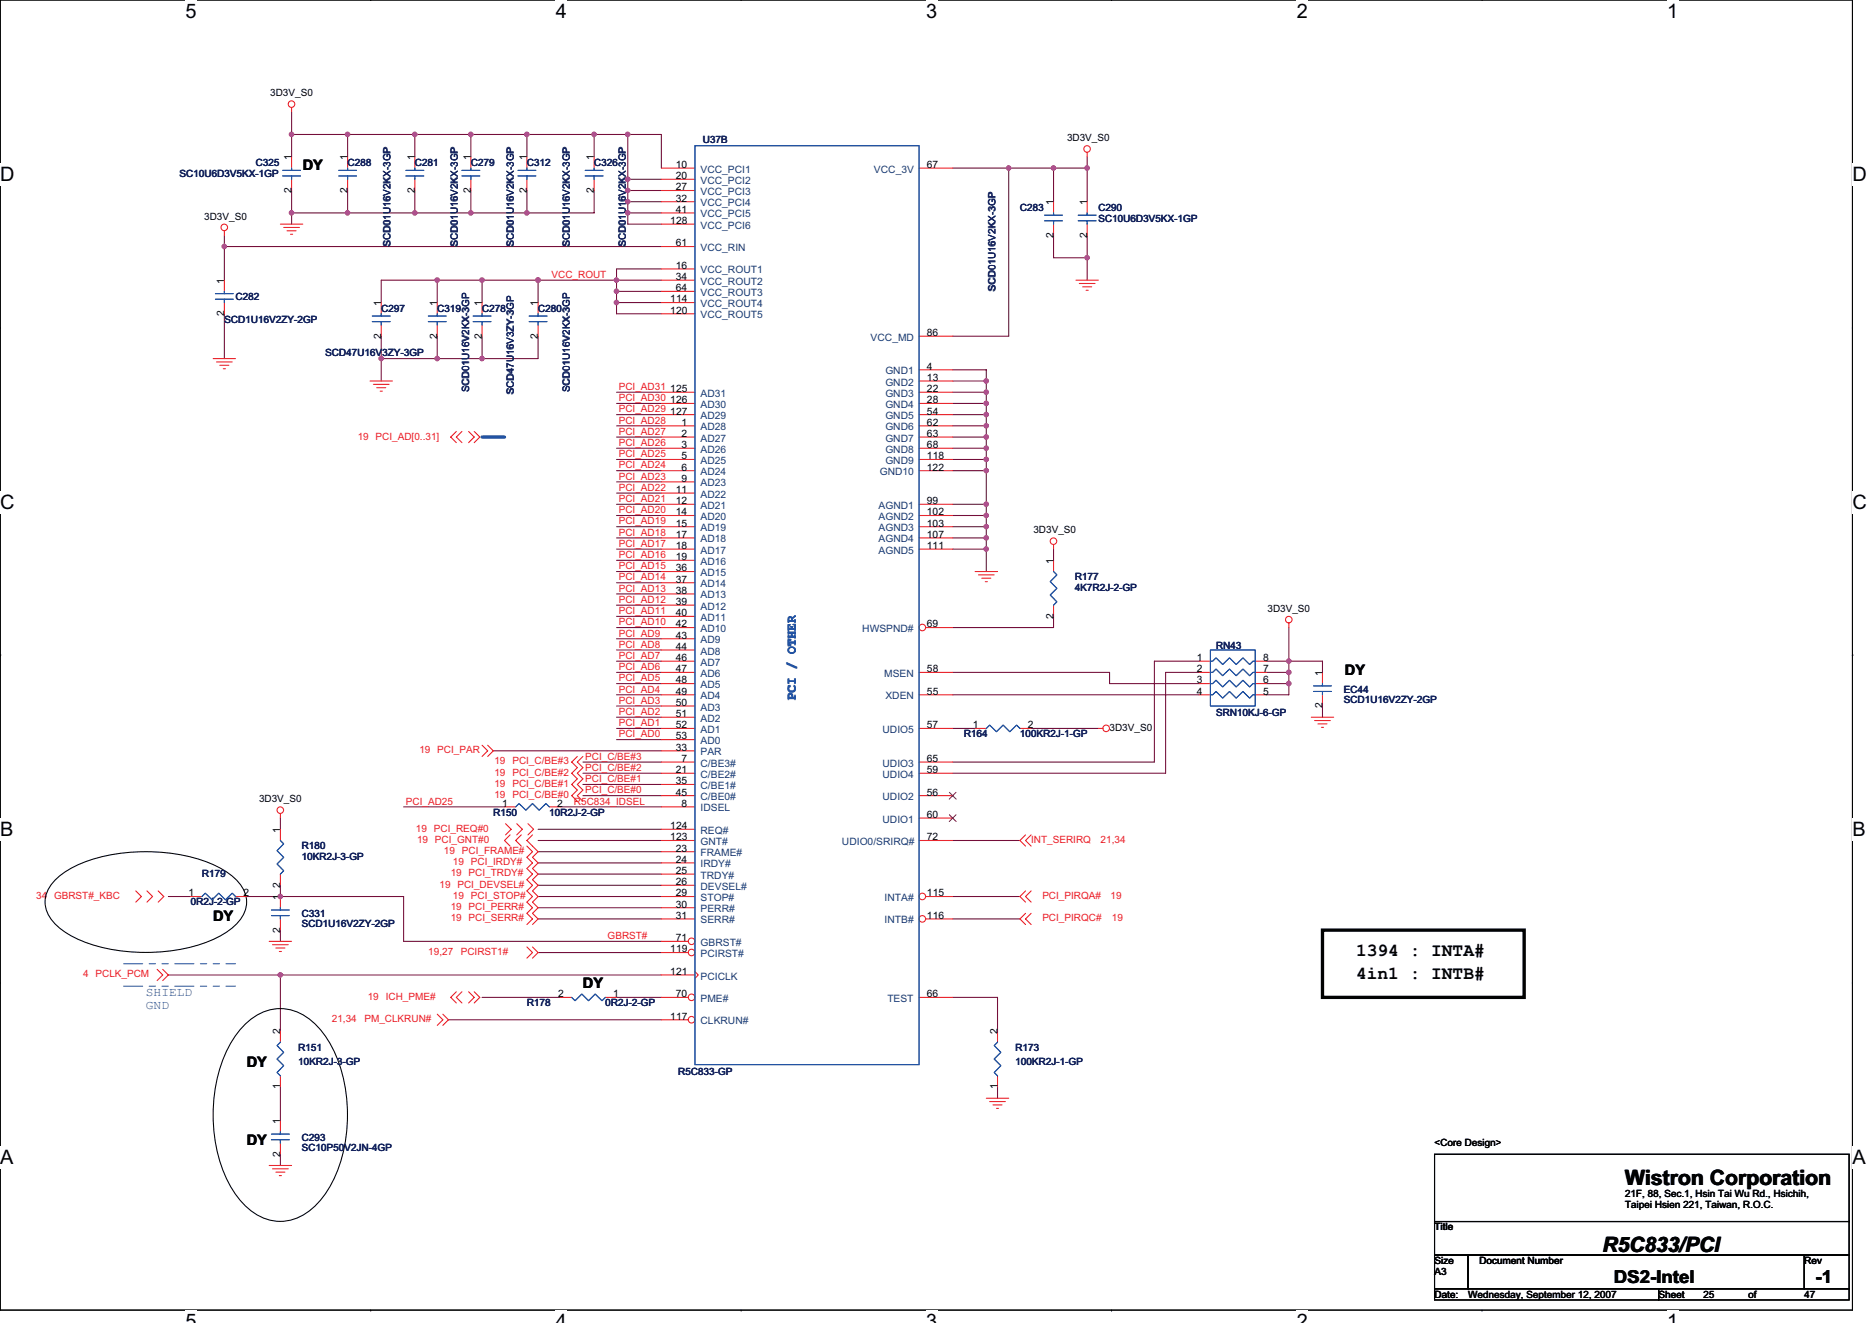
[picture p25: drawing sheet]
<svg xmlns="http://www.w3.org/2000/svg" width="297mm" height="210mm" viewBox="0 0 297 210" stroke-linecap="round" stroke-linejoin="round" font-family="sans-serif">
<defs><g id="words">
<g font-size="3.4" fill="#010202">
<text x="257.8" y="188">Wistron Corporation</text>
<text x="254.3" y="198.7">R5C833/PCI</text>
</g>
<g font-size="3.2" fill="#010202">
<text x="29.4" y="2.8">5</text>
<text x="88.2" y="2.8">4</text>
<text x="147" y="2.8">3</text>
<text x="205.8" y="2.8">2</text>
<text x="264.5" y="2.8">1</text>
<text x="0" y="28.8">D</text>
<text x="293.9" y="28.8">D</text>
<text x="0" y="80.8">C</text>
<text x="293.9" y="80.8">C</text>
<text x="0" y="132.7">B</text>
<text x="293.9" y="132.7">B</text>
<text x="0" y="184.7">A</text>
<text x="293.9" y="184.7">A</text>
<text x="29.4" y="210.7">5</text>
<text x="88.2" y="210.7">4</text>
<text x="147" y="210.7">3</text>
<text x="205.8" y="210.7">2</text>
<text x="264.5" y="210.7">1</text>
</g>
<g font-size="2.8" fill="#010202">
<text x="215.2" y="151.7">1394 : INTA#</text>
<text x="215.2" y="155.3">4in1 : INTB#</text>
<text x="256.1" y="203.6">DS2-Intel</text>
<text x="288.1" y="203.6">-1</text>
</g>
<g font-size="2.3" fill="#010202">
<text x="48" y="27">DY</text>
<text x="213.4" y="107">DY</text>
<text x="33.8" y="146.2">DY</text>
<text x="92.5" y="156.8">DY</text>
<text x="39.2" y="169.3">DY</text>
<text x="39.2" y="181.7">DY</text>
</g>
<text font-size="2.1" fill="#2051a3" x="126.3" y="111.1" transform="rotate(-90 126.3 111.1)">PCI / OTHER</text>
<g font-size="1.9" fill="#2051a3">
<text x="23.2" y="158">SHIELD</text>
<text x="23.2" y="160.1">GND</text>
</g>
<g font-size="1.6" fill="#010202">
<text x="42.9" y="15.3">3D3V_S0</text>
<text x="169.3" y="22.4">3D3V_S0</text>
<text x="46.2" y="25.4" transform="rotate(-90 46.2 25.4)">1</text>
<text x="55.1" y="25.4" transform="rotate(-90 55.1 25.4)">1</text>
<text x="65.8" y="25.4" transform="rotate(-90 65.8 25.4)">1</text>
<text x="74.7" y="25.4" transform="rotate(-90 74.7 25.4)">1</text>
<text x="83.6" y="25.4" transform="rotate(-90 83.6 25.4)">1</text>
<text x="94.3" y="25.4" transform="rotate(-90 94.3 25.4)">1</text>
<text x="107.2" y="26.6">10</text>
<text x="107.2" y="28.4">20</text>
<text x="147.1" y="26.6">67</text>
<text x="32.4" y="34.8">3D3V_S0</text>
<text x="46.2" y="30.6" transform="rotate(-90 46.2 30.6)">2</text>
<text x="55.1" y="30.6" transform="rotate(-90 55.1 30.6)">2</text>
<text x="65.8" y="30.6" transform="rotate(-90 65.8 30.6)">2</text>
<text x="74.7" y="30.6" transform="rotate(-90 74.7 30.6)">2</text>
<text x="83.6" y="30.6" transform="rotate(-90 83.6 30.6)">2</text>
<text x="94.3" y="30.6" transform="rotate(-90 94.3 30.6)">2</text>
<text x="106.4" y="35.5">128</text>
<text x="107.2" y="30.2">27</text>
<text x="107.2" y="32">32</text>
<text x="107.2" y="33.8">41</text>
<text x="167.1" y="32.5" transform="rotate(-90 167.1 32.5)">1</text>
<text x="172.5" y="32.5" transform="rotate(-90 172.5 32.5)">1</text>
<text x="107.2" y="39.1">61</text>
<text x="167.1" y="37.7" transform="rotate(-90 167.1 37.7)">2</text>
<text x="172.5" y="37.7" transform="rotate(-90 172.5 37.7)">2</text>
<text x="35.6" y="45" transform="rotate(-90 35.6 45)">1</text>
<text x="106.4" y="48">114</text>
<text x="107.2" y="42.7">16</text>
<text x="107.2" y="44.4">34</text>
<text x="107.2" y="46.2">64</text>
<text x="35.6" y="50.2" transform="rotate(-90 35.6 50.2)">2</text>
<text x="60.5" y="53.7" transform="rotate(-90 60.5 53.7)">2</text>
<text x="60.5" y="48.5" transform="rotate(-90 60.5 48.5)">1</text>
<text x="69.4" y="53.7" transform="rotate(-90 69.4 53.7)">2</text>
<text x="69.4" y="48.5" transform="rotate(-90 69.4 48.5)">1</text>
<text x="76.5" y="53.7" transform="rotate(-90 76.5 53.7)">2</text>
<text x="76.5" y="48.5" transform="rotate(-90 76.5 48.5)">1</text>
<text x="85.4" y="53.7" transform="rotate(-90 85.4 53.7)">2</text>
<text x="85.4" y="48.5" transform="rotate(-90 85.4 48.5)">1</text>
<text x="106.4" y="49.8">120</text>
<text x="147.1" y="53.3">86</text>
<text x="147.1" y="58.7">4</text>
<text x="106.4" y="65.8">127</text>
<text x="106.4" y="64">126</text>
<text x="106.4" y="62.2">125</text>
<text x="147.1" y="60.4">13</text>
<text x="147.1" y="62.2">22</text>
<text x="147.1" y="64">28</text>
<text x="147.1" y="65.8">54</text>
<text x="108.1" y="71.1">3</text>
<text x="108.1" y="69.3">2</text>
<text x="108.1" y="67.5">1</text>
<text x="147.1" y="67.5">62</text>
<text x="147.1" y="69.3">63</text>
<text x="147.1" y="71.1">68</text>
<text x="108.1" y="76.4">9</text>
<text x="108.1" y="74.7">6</text>
<text x="108.1" y="72.9">5</text>
<text x="147.1" y="74.7">122</text>
<text x="147.1" y="72.9">118</text>
<text x="107.2" y="83.5">15</text>
<text x="107.2" y="81.8">14</text>
<text x="107.2" y="80">12</text>
<text x="107.2" y="78.2">11</text>
<text x="147.1" y="80">99</text>
<text x="147.1" y="83.5">103</text>
<text x="147.1" y="81.8">102</text>
<text x="107.2" y="88.9">19</text>
<text x="107.2" y="87.1">18</text>
<text x="107.2" y="85.3">17</text>
<text x="147.1" y="85.3">107</text>
<text x="147.1" y="87.1">111</text>
<text x="164" y="84.6">3D3V_S0</text>
<text x="167.1" y="89.4" transform="rotate(-90 167.1 89.4)">1</text>
<text x="107.2" y="96">39</text>
<text x="107.2" y="94.2">38</text>
<text x="107.2" y="92.4">37</text>
<text x="107.2" y="90.7">36</text>
<text x="107.2" y="101.3">43</text>
<text x="107.2" y="99.5">42</text>
<text x="107.2" y="97.8">40</text>
<text x="147.1" y="99.5">69</text>
<text x="167.1" y="98.2" transform="rotate(-90 167.1 98.2)">2</text>
<text x="201.1" y="97.1">3D3V_S0</text>
<text x="107.2" y="106.7">47</text>
<text x="107.2" y="104.9">46</text>
<text x="107.2" y="103.1">44</text>
<text x="147.1" y="106.7">58</text>
<text x="189.9" y="104.9">1</text>
<text x="189.9" y="106.7">2</text>
<text x="200.4" y="106.7">7</text>
<text x="200.4" y="104.9">8</text>
<text x="209.8" y="107.2" transform="rotate(-90 209.8 107.2)">1</text>
<text x="107.2" y="113.8">51</text>
<text x="107.2" y="112">50</text>
<text x="107.2" y="110.2">49</text>
<text x="107.2" y="108.4">48</text>
<text x="147.1" y="110.2">55</text>
<text x="189.9" y="108.4">3</text>
<text x="189.9" y="110.2">4</text>
<text x="200.4" y="110.2">5</text>
<text x="200.4" y="108.4">6</text>
<text x="209.8" y="112.4" transform="rotate(-90 209.8 112.4)">2</text>
<text x="107.2" y="117.3">53</text>
<text x="107.2" y="115.5">52</text>
<text x="107.2" y="119.1">33</text>
<text x="147.1" y="115.5">57</text>
<text x="154.4" y="115.5">1</text>
<text x="163.1" y="115.5">2</text>
<text x="176.1" y="115.9">3D3V_S0</text>
<text x="107.2" y="124.4">35</text>
<text x="107.2" y="122.7">21</text>
<text x="108.1" y="120.9">7</text>
<text x="147.1" y="122.7">59</text>
<text x="147.1" y="120.9">65</text>
<text x="41.1" y="127.3">3D3V_S0</text>
<text x="79.7" y="128">1</text>
<text x="88.4" y="128">2</text>
<text x="106.4" y="131.6">124</text>
<text x="107.2" y="126.2">45</text>
<text x="108.1" y="128">8</text>
<text x="147.1" y="129.8">60</text>
<text x="147.1" y="126.2">56</text>
<text x="44.5" y="132.1" transform="rotate(-90 44.5 132.1)">1</text>
<text x="106.4" y="133.3">123</text>
<text x="107.2" y="136.9">24</text>
<text x="107.2" y="135.1">23</text>
<text x="147.1" y="133.3">72</text>
<text x="29.9" y="142.2">1</text>
<text x="38.6" y="142.2">2</text>
<text x="44.5" y="142.8" transform="rotate(-90 44.5 142.8)">1</text>
<text x="44.5" y="140.8" transform="rotate(-90 44.5 140.8)">2</text>
<text x="107.2" y="144">30</text>
<text x="107.2" y="142.2">29</text>
<text x="107.2" y="140.4">26</text>
<text x="107.2" y="138.7">25</text>
<text x="147.1" y="142.2">115</text>
<text x="44.5" y="148" transform="rotate(-90 44.5 148)">2</text>
<text x="107.2" y="145.8">31</text>
<text x="107.2" y="149.3">71</text>
<text x="147.1" y="145.8">116</text>
<text x="106.4" y="151.1">119</text>
<text x="106.4" y="154.7">121</text>
<text x="88.6" y="158.2">2</text>
<text x="97.3" y="158.2">1</text>
<text x="106.4" y="161.8">117</text>
<text x="107.2" y="158.2">70</text>
<text x="147.1" y="158.2">66</text>
<text x="44.5" y="164.1" transform="rotate(-90 44.5 164.1)">2</text>
<text x="158.3" y="164.1" transform="rotate(-90 158.3 164.1)">2</text>
<text x="44.5" y="172.8" transform="rotate(-90 44.5 172.8)">1</text>
<text x="158.3" y="172.8" transform="rotate(-90 158.3 172.8)">1</text>
<text x="44.5" y="178.3" transform="rotate(-90 44.5 178.3)">1</text>
<text x="44.5" y="183.5" transform="rotate(-90 44.5 183.5)">2</text>
<text x="227.6" y="181.9">&lt;Core Design&gt;</text>
<text x="257.8" y="189.9">21F, 88, Sec.1, Hsin Tai Wu Rd., Hsichih,</text>
<text x="257.8" y="191.7">Taipei Hsien 221, Taiwan, R.O.C.</text>
<text x="227.6" y="195.2">Title</text>
<text x="227.6" y="202.3">A3</text>
<text x="227.6" y="200.6">Size</text>
<text x="234.7" y="200.6">Document Number</text>
<text x="286.3" y="200.6">Rev</text>
<text x="227.6" y="205.9">Date:</text>
<text x="233" y="205.9">Wednesday, September 12, 2007</text>
<text x="263.2" y="205.9">Sheet</text>
<text x="270.3" y="205.9">25</text>
<text x="277.4" y="205.9">of</text>
<text x="286.3" y="205.9">47</text>
</g>
<g font-size="1.6" fill="#101e5b">
<text x="111.5" y="22.8">U37B</text>
<text x="28.5" y="28.1">SC10U6D3V5KX-1GP</text>
<text x="40.6" y="26.3">C325</text>
<text x="55.2" y="26.3">C288</text>
<text x="65.8" y="26.3">C281</text>
<text x="74.7" y="26.3">C279</text>
<text x="83.6" y="26.3">C312</text>
<text x="94.3" y="26.3">C326</text>
<text x="161.8" y="33.4">C283</text>
<text x="174.3" y="33.4">C290</text>
<text x="174.3" y="35.2">SC10U6D3V5KX-1GP</text>
<text x="62" y="39.1" transform="rotate(-90 62 39.1)">SCD01U16V2KX-3GP</text>
<text x="72.6" y="39.1" transform="rotate(-90 72.6 39.1)">SCD01U16V2KX-3GP</text>
<text x="81.5" y="39.1" transform="rotate(-90 81.5 39.1)">SCD01U16V2KX-3GP</text>
<text x="90.4" y="39.1" transform="rotate(-90 90.4 39.1)">SCD01U16V2KX-3GP</text>
<text x="99.3" y="39.1" transform="rotate(-90 99.3 39.1)">SCD01U16V2KX-3GP</text>
<text x="37.4" y="47.6">C282</text>
<text x="158" y="46.2" transform="rotate(-90 158 46.2)">SCD01U16V2KX-3GP</text>
<text x="35.6" y="51.2">SCD1U16V2ZY-2GP</text>
<text x="60.5" y="49.4">C297</text>
<text x="69.4" y="49.4">C319</text>
<text x="76.5" y="49.4">C278</text>
<text x="85.4" y="49.4">C280</text>
<text x="51.6" y="56.5">SCD47U16V</text>
<text x="60.7" y="56.5">3ZY-3GP</text>
<text x="74.4" y="62.2" transform="rotate(-90 74.4 62.2)">SCD01U16V2KX-3GP</text>
<text x="81.5" y="62.6" transform="rotate(-90 81.5 62.6)">SCD47U16V3ZY-3GP</text>
<text x="90.4" y="62.2" transform="rotate(-90 90.4 62.2)">SCD01U16V2KX-3GP</text>
<text x="170.6" y="92.1">R177</text>
<text x="170.6" y="93.7">4K7R2J-2-GP</text>
<text x="193" y="102.9">RN43</text>
<text x="193" y="113.6">SRN10KJ-6-GP</text>
<text x="213.2" y="109.9">EC44</text>
<text x="213.2" y="111.5">SCD1U16V2ZY-2GP</text>
<text x="152.9" y="117">R164</text>
<text x="161.8" y="117">100KR2J-1-GP</text>
<text x="78.3" y="129.4">R150</text>
<text x="87.2" y="129.4">10R2J-2-GP</text>
<text x="47.9" y="134.8">R180</text>
<text x="47.9" y="136.4">10KR2J-3-GP</text>
<text x="30.3" y="143.7">0R2J-2-GP</text>
<text x="32" y="139.2">R179</text>
<text x="47.9" y="145.4">C331</text>
<text x="47.9" y="147">SCD1U16V2ZY-2GP</text>
<text x="83.6" y="159.7">R178</text>
<text x="96.1" y="159.7">0R2J-2-GP</text>
<text x="47.3" y="166.8">R151</text>
<text x="161.1" y="166.8">R173</text>
<text x="47.3" y="168.9">10KR2J-3-GP</text>
<text x="107.6" y="170.5">R5C833-GP</text>
<text x="161.1" y="168.9">100KR2J-1-GP</text>
<text x="47.9" y="181">C293</text>
<text x="47.9" y="182.6">SC10P50V2JN-4GP</text>
</g>
<g font-size="1.6" fill="#183c70">
<text x="111.2" y="27.4">VCC_PCI1</text>
<text x="111.2" y="29.2">VCC_PCI2</text>
<text x="138.7" y="27.4">VCC_3V</text>
<text x="111.2" y="30.9">VCC_PCI3</text>
<text x="111.2" y="32.7">VCC_PCI4</text>
<text x="111.2" y="34.5">VCC_PCI5</text>
<text x="111.2" y="39.8">VCC_RIN</text>
<text x="111.2" y="36.3">VCC_PCI6</text>
<text x="111.2" y="43.4">VCC_ROUT1</text>
<text x="111.2" y="45.2">VCC_ROUT2</text>
<text x="111.2" y="46.9">VCC_ROUT3</text>
<text x="111.2" y="48.7">VCC_ROUT4</text>
<text x="111.2" y="50.5">VCC_ROUT5</text>
<text x="138.2" y="54.1">VCC_MD</text>
<text x="140.5" y="59.4">GND1</text>
<text x="111.2" y="64.7">AD30</text>
<text x="111.2" y="62.9">AD31</text>
<text x="140.5" y="61.2">GND2</text>
<text x="140.5" y="62.9">GND3</text>
<text x="140.5" y="64.7">GND4</text>
<text x="111.2" y="71.8">AD26</text>
<text x="111.2" y="70.1">AD27</text>
<text x="111.2" y="68.3">AD28</text>
<text x="111.2" y="66.5">AD29</text>
<text x="140.5" y="66.5">GND5</text>
<text x="140.5" y="68.3">GND6</text>
<text x="140.5" y="70.1">GND7</text>
<text x="140.5" y="71.8">GND8</text>
<text x="111.2" y="77.2">AD23</text>
<text x="111.2" y="75.4">AD24</text>
<text x="111.2" y="73.6">AD25</text>
<text x="139.6" y="75.4">GND10</text>
<text x="140.5" y="73.6">GND9</text>
<text x="111.2" y="82.5">AD20</text>
<text x="111.2" y="80.7">AD21</text>
<text x="111.2" y="79">AD22</text>
<text x="139.4" y="80.7">AGND1</text>
<text x="139.4" y="82.5">AGND2</text>
<text x="111.2" y="89.6">AD16</text>
<text x="111.2" y="87.8">AD17</text>
<text x="111.2" y="86.1">AD18</text>
<text x="111.2" y="84.3">AD19</text>
<text x="139.4" y="84.3">AGND3</text>
<text x="139.4" y="86.1">AGND4</text>
<text x="139.4" y="87.8">AGND5</text>
<text x="111.2" y="95">AD13</text>
<text x="111.2" y="93.2">AD14</text>
<text x="111.2" y="91.4">AD15</text>
<text x="111.2" y="100.3">AD10</text>
<text x="111.2" y="98.5">AD11</text>
<text x="111.2" y="96.7">AD12</text>
<text x="136.8" y="100.3">HWSPND#</text>
<text x="111.2" y="107.4">AD6</text>
<text x="111.2" y="105.6">AD7</text>
<text x="111.2" y="103.8">AD8</text>
<text x="111.2" y="102.1">AD9</text>
<text x="140.3" y="107.4">MSEN</text>
<text x="111.2" y="112.7">AD3</text>
<text x="111.2" y="111">AD4</text>
<text x="111.2" y="109.2">AD5</text>
<text x="140.5" y="111">XDEN</text>
<text x="111.2" y="118.1">AD0</text>
<text x="111.2" y="116.3">AD1</text>
<text x="111.2" y="114.5">AD2</text>
<text x="111.2" y="119.8">PAR</text>
<text x="140" y="116.3">UDIO5</text>
<text x="111.2" y="125.2">C/BE1#</text>
<text x="111.2" y="123.4">C/BE2#</text>
<text x="111.2" y="121.6">C/BE3#</text>
<text x="140" y="123.4">UDIO4</text>
<text x="140" y="121.6">UDIO3</text>
<text x="111.2" y="127">C/BE0#</text>
<text x="111.2" y="128.7">IDSEL</text>
<text x="140" y="130.5">UDIO1</text>
<text x="140" y="127">UDIO2</text>
<text x="111.2" y="132.3">REQ#</text>
<text x="111.2" y="134.1">GNT#</text>
<text x="111.2" y="137.6">IRDY#</text>
<text x="111.2" y="135.8">FRAME#</text>
<text x="133.6" y="134.1">UDIO0/SRIRQ#</text>
<text x="111.2" y="143">STOP#</text>
<text x="111.2" y="141.2">DEVSEL#</text>
<text x="111.2" y="139.4">TRDY#</text>
<text x="140.4" y="143">INTA#</text>
<text x="111.2" y="146.5">SERR#</text>
<text x="111.2" y="144.7">PERR#</text>
<text x="140.4" y="146.5">INTB#</text>
<text x="111.2" y="151.8">PCIRST#</text>
<text x="111.2" y="155.4">PCICLK</text>
<text x="111.2" y="150.1">GBRST#</text>
<text x="111.2" y="159">PME#</text>
<text x="140.8" y="159">TEST</text>
<text x="111.2" y="162.5">CLKRUN#</text>
</g>
<g font-size="1.6" fill="#ed1c24">
<text x="87.5" y="44.1">VCC_ROUT</text>
<text x="98.2" y="61.9">PCI_AD31</text>
<text x="98.2" y="63.6">PCI_AD30</text>
<text x="98.2" y="65.4">PCI_AD29</text>
<text x="56.8" y="69.9">19 PCI_AD[0..31]</text>
<text x="98.2" y="70.8">PCI_AD26</text>
<text x="98.2" y="69">PCI_AD27</text>
<text x="98.2" y="67.2">PCI_AD28</text>
<text x="98.2" y="74.3">PCI_AD24</text>
<text x="98.2" y="77.9">PCI_AD22</text>
<text x="98.2" y="76.1">PCI_AD23</text>
<text x="98.2" y="72.5">PCI_AD25</text>
<text x="98.2" y="81.4">PCI_AD20</text>
<text x="98.2" y="79.7">PCI_AD21</text>
<text x="98.2" y="83.2">PCI_AD19</text>
<text x="98.2" y="88.5">PCI_AD16</text>
<text x="98.2" y="86.8">PCI_AD17</text>
<text x="98.2" y="85">PCI_AD18</text>
<text x="98.2" y="93.9">PCI_AD13</text>
<text x="98.2" y="92.1">PCI_AD14</text>
<text x="98.2" y="95.7">PCI_AD12</text>
<text x="98.2" y="90.3">PCI_AD15</text>
<text x="98.2" y="99.2">PCI_AD10</text>
<text x="98.2" y="101">PCI_AD9</text>
<text x="98.2" y="97.4">PCI_AD11</text>
<text x="98.2" y="106.3">PCI_AD6</text>
<text x="98.2" y="104.5">PCI_AD7</text>
<text x="98.2" y="102.8">PCI_AD8</text>
<text x="98.2" y="113.4">PCI_AD2</text>
<text x="98.2" y="108.1">PCI_AD5</text>
<text x="98.2" y="109.9">PCI_AD4</text>
<text x="98.2" y="111.7">PCI_AD3</text>
<text x="66.5" y="119.5">19 PCI_PAR</text>
<text x="98.2" y="117">PCI_AD0</text>
<text x="98.2" y="115.2">PCI_AD1</text>
<text x="78.4" y="124.8">19 PCI_C/BE#1</text>
<text x="78.4" y="123">19 PCI_C/BE#2</text>
<text x="78.4" y="121.3">19 PCI_C/BE#3</text>
<text x="92.9" y="120.5">PCI_C/BE#3</text>
<text x="92.9" y="125.9">PCI_C/BE#0</text>
<text x="92.9" y="122.3">PCI_C/BE#2</text>
<text x="92.9" y="124.1">PCI_C/BE#1</text>
<text x="64.4" y="127.7">PCI_AD25</text>
<text x="66" y="131.9">19 PCI_REQ#0</text>
<text x="78.4" y="126.6">19 PCI_C/BE#0</text>
<text x="91.1" y="127.7">R5C834_IDSEL</text>
<text x="66.2" y="133.7">19 PCI_GNT#0</text>
<text x="70.4" y="135.5">19 PCI_FRAME#</text>
<text x="71.9" y="137.3">19 PCI_IRDY#</text>
<text x="163.6" y="133.7">INT_SERIRQ</text>
<text x="174.6" y="133.7">21,34</text>
<text x="5.7" y="142.6">34 GBRST#_KBC</text>
<text x="69.7" y="140.8">19 PCI_DEVSEL#</text>
<text x="71.5" y="139">19 PCI_TRDY#</text>
<text x="71.9" y="142.6">19 PCI_STOP#</text>
<text x="165.4" y="142.6">PCI_PIRQA#</text>
<text x="176.2" y="142.6">19</text>
<text x="71.5" y="144.4">19 PCI_PERR#</text>
<text x="71.5" y="146.2">19 PCI_SERR#</text>
<text x="96.4" y="149">GBRST#</text>
<text x="165.4" y="146.2">PCI_PIRQC#</text>
<text x="176.4" y="146.2">19</text>
<text x="13.2" y="155">4 PCLK_PCM</text>
<text x="68" y="151.5">19,27</text>
<text x="73.1" y="151.5">PCIRST1#</text>
<text x="58.4" y="158.6">19 ICH_PME#</text>
<text x="52.7" y="162.2">21,34</text>
<text x="57.8" y="162.2">PM_CLKRUN#</text>
</g>
</g></defs>
<path d="M0 0h293.9v207.9h-293.9z" fill="none" stroke="#010202" stroke-width=".17"/>
<g fill="#fff">
<path d="M29.4 0h1.8v3.5h-1.8z"/>
<path d="M29.4 207.9h1.8v2h-1.8z"/>
</g>
<path d="M58.8 0h.1M58.8 207.9h.1" fill="none" stroke="#010202" stroke-width=".17"/>
<g fill="#fff">
<path d="M88.2 0h1.8v3.5h-1.8z"/>
<path d="M88.2 207.9h1.8v2h-1.8z"/>
</g>
<path d="M117.6 0h.1M117.6 207.9h.1" fill="none" stroke="#010202" stroke-width=".17"/>
<g fill="#fff">
<path d="M147 0h1.7v3.5h-1.7z"/>
<path d="M147 207.9h1.7v2h-1.7z"/>
</g>
<path d="M176.4 0h.1M176.4 207.9h.1" fill="none" stroke="#010202" stroke-width=".17"/>
<g fill="#fff">
<path d="M205.8 0h1.7v3.5h-1.7z"/>
<path d="M205.8 207.9h1.7v2h-1.7z"/>
</g>
<path d="M235.2 0h.1M235.2 207.9h.1" fill="none" stroke="#010202" stroke-width=".17"/>
<g fill="#fff">
<path d="M264.5 0h1.8v3.5h-1.8z"/>
<path d="M264.5 207.9h1.8v2h-1.8z"/>
<path d="M0 26h2.3v3.5h-2.3z"/>
<path d="M293.9 26h2.3v3.5h-2.3z"/>
<path d="M0 77.9h2.3v3.5h-2.3z"/>
<path d="M293.9 77.9h2.3v3.5h-2.3z"/>
</g>
<path d="M0 52h.1M293.9 52h.1" fill="none" stroke="#010202" stroke-width=".17"/>
<g fill="#fff">
<path d="M0 129.9h2.1v3.5h-2.1z"/>
<path d="M293.9 129.9h2.1v3.5h-2.1z"/>
</g>
<path d="M0 103.9h.1M293.9 103.9h.1" fill="none" stroke="#010202" stroke-width=".17"/>
<path d="M0 103.9h.1" fill="none" stroke="#010202" stroke-width=".16"/>
<path d="M293.9 103.9h.1" fill="none" stroke="#010202" stroke-width=".16"/>
<g fill="#fff">
<path d="M0 181.9h2.2v3.5h-2.2z"/>
<path d="M293.9 181.9h2.2v3.5h-2.2z"/>
</g>
<path d="M0 155.9h.1M293.9 155.9h.1" fill="none" stroke="#010202" stroke-width=".17"/>
<path d="M74.7 30.2v3.6M172.5 24.9v1.8M167.2 87.1v1.8M78.3 119.1h26.6M85.4 140.5h19.5" fill="none" stroke="#740d39" stroke-width=".17"/>
<circle cx="74.7" cy="33.8" r=".35" fill="#b84e9d"/>
<circle cx="74.7" cy="33.8" r=".35" fill="none" stroke="#b84e9d" stroke-width=".17"/>
<path d="M65.8 33.8h8.9M74.7 21.3h8.9v3.6" fill="none" stroke="#740d39" stroke-width=".17"/>
<circle cx="74.7" cy="21.3" r=".35" fill="#b84e9d"/>
<circle cx="74.7" cy="21.3" r=".35" fill="none" stroke="#b84e9d" stroke-width=".17"/>
<path d="M99.6 32h5.3" fill="none" stroke="#740d39" stroke-width=".17"/>
<circle cx="99.6" cy="32" r=".35" fill="#b84e9d"/>
<circle cx="99.6" cy="32" r=".35" fill="none" stroke="#b84e9d" stroke-width=".17"/>
<path d="M99.6 32v1.8M151.2 85.3h5.3" fill="none" stroke="#740d39" stroke-width=".17"/>
<circle cx="156.5" cy="85.3" r=".35" fill="#b84e9d"/>
<circle cx="156.5" cy="85.3" r=".35" fill="none" stroke="#b84e9d" stroke-width=".17"/>
<path d="M156.5 83.6v1.7" fill="none" stroke="#740d39" stroke-width=".17"/>
<circle cx="156.5" cy="83.6" r=".35" fill="#b84e9d"/>
<circle cx="156.5" cy="83.6" r=".35" fill="none" stroke="#b84e9d" stroke-width=".17"/>
<path d="M69.4 44.4h7.1M151.2 67.6h5.3M151.2 110.2h39.1M44.5 147.6v1.8" fill="none" stroke="#740d39" stroke-width=".17"/>
<circle cx="156.5" cy="67.6" r=".35" fill="#b84e9d"/>
<circle cx="156.5" cy="67.6" r=".35" fill="none" stroke="#b84e9d" stroke-width=".17"/>
<path d="M69.4 56.9h7.1M97.8 44.4v1.8M156.5 65.8v1.8" fill="none" stroke="#740d39" stroke-width=".17"/>
<circle cx="69.4" cy="56.9" r=".35" fill="#b84e9d"/>
<circle cx="69.4" cy="56.9" r=".35" fill="none" stroke="#b84e9d" stroke-width=".17"/>
<path d="M151.2 53.3h8.9M151.2 58.7h5.3v3.5M151.2 60.5h5.3M85.4 138.7h19.5M97.8 158.2h7.1M151.2 142.2h10.6M151.2 145.8h10.6" fill="none" stroke="#740d39" stroke-width=".17"/>
<circle cx="156.5" cy="60.4" r=".35" fill="#b84e9d"/>
<circle cx="156.5" cy="60.4" r=".35" fill="none" stroke="#b84e9d" stroke-width=".17"/>
<path d="M156.5 62.2v1.8" fill="none" stroke="#740d39" stroke-width=".17"/>
<circle cx="156.5" cy="62.2" r=".35" fill="#b84e9d"/>
<circle cx="156.5" cy="62.2" r=".35" fill="none" stroke="#b84e9d" stroke-width=".17"/>
<path d="M160.1 26.7h7.1v5.3M167.2 37.3v3.6h5.3M151.2 62.2h5.3M151.2 64h5.3M151.2 115.6h3.5M163.6 115.6h10.7" fill="none" stroke="#740d39" stroke-width=".17"/>
<circle cx="172.5" cy="40.9" r=".35" fill="#b84e9d"/>
<circle cx="172.5" cy="40.9" r=".35" fill="none" stroke="#b84e9d" stroke-width=".17"/>
<path d="M167.2 26.7h5.3M172.5 40.9v3.5" fill="none" stroke="#740d39" stroke-width=".17"/>
<circle cx="172.5" cy="26.7" r=".35" fill="#b84e9d"/>
<circle cx="172.5" cy="26.7" r=".35" fill="none" stroke="#b84e9d" stroke-width=".17"/>
<circle cx="167.2" cy="26.7" r=".35" fill="#b84e9d"/>
<circle cx="167.2" cy="26.7" r=".35" fill="none" stroke="#b84e9d" stroke-width=".17"/>
<path d="M160.1 26.7v26.6M172.5 37.3v3.6M97.8 74.7h7.1M97.8 81.8h7.1M97.8 80h7.1M97.8 99.6h7.1M97.8 113.8h7.1M97.8 108.5h7.1M97.8 110.2h7.1M97.8 106.7h7.1" fill="none" stroke="#740d39" stroke-width=".17"/>
<circle cx="160" cy="26.7" r=".35" fill="#b84e9d"/>
<circle cx="160" cy="26.7" r=".35" fill="none" stroke="#b84e9d" stroke-width=".17"/>
<g fill="none" stroke="#740d39" stroke-width=".17">
<path d="M83.6 30.2v3.6M97.8 78.2h7.1M97.8 62.2h7.1M97.8 71.1h7.1M97.8 76.5h7.1M97.8 64h7.1M97.8 69.3h7.1M97.8 65.8h7.1M97.8 67.6h7.1M97.8 72.9h7.1M97.8 94.2h7.1M97.8 88.9h7.1"/>
<path d="M97.8 83.6h7.1M97.8 92.5h7.1M97.8 97.8h7.1M97.8 96h7.1M97.8 90.7h7.1M97.8 87.1h7.1M97.8 85.3h7.1M97.8 117.3h7.1M97.8 104.9h7.1M97.8 103.1h7.1M97.8 101.3h7.1M97.8 115.6h7.1"/>
<path d="M97.8 112h7.1"/>
</g>
<path d="M76.5 69.3h3.5" fill="none" stroke="#2051a3" stroke-width=".53"/>
<circle cx="83.6" cy="33.8" r=".35" fill="#b84e9d"/>
<circle cx="83.6" cy="33.8" r=".35" fill="none" stroke="#b84e9d" stroke-width=".17"/>
<path d="M74.7 33.8h8.9M156.5 87.1v3.6" fill="none" stroke="#740d39" stroke-width=".17"/>
<circle cx="156.5" cy="87.1" r=".35" fill="#b84e9d"/>
<circle cx="156.5" cy="87.1" r=".35" fill="none" stroke="#b84e9d" stroke-width=".17"/>
<path d="M94.3 21.3v3.6M85.4 144h19.5M85.4 145.8h19.5" fill="none" stroke="#740d39" stroke-width=".17"/>
<circle cx="94.3" cy="21.3" r=".35" fill="#b84e9d"/>
<circle cx="94.3" cy="21.3" r=".35" fill="none" stroke="#b84e9d" stroke-width=".17"/>
<path d="M83.6 21.3h10.7" fill="none" stroke="#740d39" stroke-width=".17"/>
<circle cx="83.6" cy="21.3" r=".35" fill="#b84e9d"/>
<circle cx="83.6" cy="21.3" r=".35" fill="none" stroke="#b84e9d" stroke-width=".17"/>
<path d="M99.6 30.2h5.3M151.2 99.6h16M151.2 158.2h7.1" fill="none" stroke="#740d39" stroke-width=".17"/>
<circle cx="99.6" cy="30.2" r=".35" fill="#b84e9d"/>
<circle cx="99.6" cy="30.2" r=".35" fill="none" stroke="#b84e9d" stroke-width=".17"/>
<path d="M44.5 154.7v8.9M44.5 172.5v5.3" fill="none" stroke="#740d39" stroke-width=".17"/>
<circle cx="44.5" cy="154.7" r=".35" fill="#b84e9d"/>
<circle cx="44.5" cy="154.7" r=".35" fill="none" stroke="#b84e9d" stroke-width=".17"/>
<path d="M151.2 120.9h32M151.2 122.7h33.8M44.5 142.2h19.5M64 149.4h40.9" fill="none" stroke="#740d39" stroke-width=".17"/>
<circle cx="44.5" cy="142.2" r=".35" fill="#b84e9d"/>
<circle cx="44.5" cy="142.2" r=".35" fill="none" stroke="#b84e9d" stroke-width=".17"/>
<path d="M151.2 65.8h5.3M156.5 85.3v1.8h-5.3" fill="none" stroke="#740d39" stroke-width=".17"/>
<circle cx="156.5" cy="65.8" r=".35" fill="#b84e9d"/>
<circle cx="156.5" cy="65.8" r=".35" fill="none" stroke="#b84e9d" stroke-width=".17"/>
<path d="M156.5 64v1.8" fill="none" stroke="#740d39" stroke-width=".17"/>
<circle cx="156.5" cy="64" r=".35" fill="#b84e9d"/>
<circle cx="156.5" cy="64" r=".35" fill="none" stroke="#b84e9d" stroke-width=".17"/>
<path d="M156.5 71.1v1.8h-5.3" fill="none" stroke="#740d39" stroke-width=".17"/>
<circle cx="156.5" cy="71.1" r=".35" fill="#b84e9d"/>
<circle cx="156.5" cy="71.1" r=".35" fill="none" stroke="#b84e9d" stroke-width=".17"/>
<path d="M151.2 26.7h8.9M97.8 49.8h7.1M156.5 72.9v1.8h-5.3M151.2 80h5.3" fill="none" stroke="#740d39" stroke-width=".17"/>
<circle cx="156.5" cy="72.9" r=".35" fill="#b84e9d"/>
<circle cx="156.5" cy="72.9" r=".35" fill="none" stroke="#b84e9d" stroke-width=".17"/>
<path d="M156.5 74.7v5.3" fill="none" stroke="#740d39" stroke-width=".17"/>
<circle cx="156.5" cy="74.7" r=".35" fill="#b84e9d"/>
<circle cx="156.5" cy="74.7" r=".35" fill="none" stroke="#b84e9d" stroke-width=".17"/>
<path d="M94.3 30.2v3.6h-10.7M85.4 44.4h12.4M176.1 106.7v1.8M85.4 136.9h19.5M44.5 183.1v1.8" fill="none" stroke="#740d39" stroke-width=".17"/>
<circle cx="85.4" cy="44.4" r=".35" fill="#b84e9d"/>
<circle cx="85.4" cy="44.4" r=".35" fill="none" stroke="#b84e9d" stroke-width=".17"/>
<path d="M55.2 21.3h10.6v3.6M97.8 42.7v1.7M97.8 46.2v1.8M167.2 97.8v1.8" fill="none" stroke="#740d39" stroke-width=".17"/>
<circle cx="55.1" cy="21.3" r=".35" fill="#b84e9d"/>
<circle cx="55.1" cy="21.3" r=".35" fill="none" stroke="#b84e9d" stroke-width=".17"/>
<path d="M94.3 21.3h5.3M99.6 28.4v1.8M99.6 35.6h5.3M69.4 44.4v3.6M64 128h16M88.9 128h16M92.5 120.9h12.4M92.5 126.2h12.4M92.5 122.7h12.4M92.5 124.5h12.4M44.5 154.7h60.4M64 142.2v7.2" fill="none" stroke="#740d39" stroke-width=".17"/>
<circle cx="69.4" cy="44.4" r=".35" fill="#b84e9d"/>
<circle cx="69.4" cy="44.4" r=".35" fill="none" stroke="#b84e9d" stroke-width=".17"/>
<path d="M60.5 44.4h8.9M60.5 56.9h8.9M76.5 44.4v3.6" fill="none" stroke="#740d39" stroke-width=".17"/>
<circle cx="76.5" cy="44.4" r=".35" fill="#b84e9d"/>
<circle cx="76.5" cy="44.4" r=".35" fill="none" stroke="#b84e9d" stroke-width=".17"/>
<path d="M76.5 44.4h8.9" fill="none" stroke="#740d39" stroke-width=".17"/>
<circle cx="85.4" cy="44.4" r=".35" fill="#b84e9d"/>
<circle cx="85.4" cy="44.4" r=".35" fill="none" stroke="#b84e9d" stroke-width=".17"/>
<path d="M46.3 21.3h8.9M104.9 21.3v5.4" fill="none" stroke="#740d39" stroke-width=".17"/>
<circle cx="46.3" cy="21.3" r=".35" fill="#b84e9d"/>
<circle cx="46.3" cy="21.3" r=".35" fill="none" stroke="#b84e9d" stroke-width=".17"/>
<path d="M46.3 30.2v3.6h8.9v-3.6M55.2 21.3v3.6" fill="none" stroke="#740d39" stroke-width=".17"/>
<circle cx="55.1" cy="33.8" r=".35" fill="#b84e9d"/>
<circle cx="55.1" cy="33.8" r=".35" fill="none" stroke="#b84e9d" stroke-width=".17"/>
<circle cx="46.3" cy="33.8" r=".35" fill="#b84e9d"/>
<circle cx="46.3" cy="33.8" r=".35" fill="none" stroke="#b84e9d" stroke-width=".17"/>
<path d="M46.3 21.3v3.6M46.3 33.8v1.8M99.6 28.4h5.3M69.4 53.3v3.6M85.4 44.4v3.6" fill="none" stroke="#740d39" stroke-width=".17"/>
<circle cx="99.6" cy="28.4" r=".35" fill="#b84e9d"/>
<circle cx="99.6" cy="28.4" r=".35" fill="none" stroke="#b84e9d" stroke-width=".17"/>
<path d="M104.9 21.3h-5.3v7.1" fill="none" stroke="#740d39" stroke-width=".17"/>
<circle cx="99.6" cy="21.3" r=".35" fill="#b84e9d"/>
<circle cx="99.6" cy="21.3" r=".35" fill="none" stroke="#b84e9d" stroke-width=".17"/>
<path d="M60.5 53.3v3.6M76.5 53.3v3.6h8.9" fill="none" stroke="#740d39" stroke-width=".17"/>
<circle cx="76.5" cy="56.9" r=".35" fill="#b84e9d"/>
<circle cx="76.5" cy="56.9" r=".35" fill="none" stroke="#b84e9d" stroke-width=".17"/>
<path d="M35.6 37.3v1.8h69.3M35.6 49.8v7.1M151.2 106.7h24.9" fill="none" stroke="#740d39" stroke-width=".17"/>
<circle cx="35.6" cy="39.1" r=".35" fill="#b84e9d"/>
<circle cx="35.6" cy="39.1" r=".35" fill="none" stroke="#b84e9d" stroke-width=".17"/>
<path d="M35.6 39.1v5.3M60.5 56.9v3.6M97.8 42.7h7.1" fill="none" stroke="#740d39" stroke-width=".17"/>
<circle cx="60.5" cy="56.9" r=".35" fill="#b84e9d"/>
<circle cx="60.5" cy="56.9" r=".35" fill="none" stroke="#b84e9d" stroke-width=".17"/>
<path d="M60.5 44.4v3.6M85.4 53.3v3.6M156.5 80v1.8h-5.3" fill="none" stroke="#740d39" stroke-width=".17"/>
<circle cx="156.5" cy="80" r=".35" fill="#b84e9d"/>
<circle cx="156.5" cy="80" r=".35" fill="none" stroke="#b84e9d" stroke-width=".17"/>
<path d="M156.5 69.3v1.8h-5.3" fill="none" stroke="#740d39" stroke-width=".17"/>
<circle cx="156.5" cy="69.3" r=".35" fill="#b84e9d"/>
<circle cx="156.5" cy="69.3" r=".35" fill="none" stroke="#b84e9d" stroke-width=".17"/>
<path d="M97.8 48h7.1M85.4 133.3h19.5M85.4 131.6h19.5M158.3 158.2v5.4" fill="none" stroke="#740d39" stroke-width=".17"/>
<circle cx="97.8" cy="48" r=".35" fill="#b84e9d"/>
<circle cx="97.8" cy="48" r=".35" fill="none" stroke="#b84e9d" stroke-width=".17"/>
<path d="M65.8 30.2v3.6M97.8 48v1.8M44.5 129.8v1.8M76.5 158.2h12.4M85.4 142.2h19.5" fill="none" stroke="#740d39" stroke-width=".17"/>
<circle cx="65.8" cy="33.8" r=".35" fill="#b84e9d"/>
<circle cx="65.8" cy="33.8" r=".35" fill="none" stroke="#b84e9d" stroke-width=".17"/>
<path d="M55.2 33.8h10.6M65.8 21.3h8.9v3.6M151.2 133.3h10.6" fill="none" stroke="#740d39" stroke-width=".17"/>
<circle cx="65.8" cy="21.3" r=".35" fill="#b84e9d"/>
<circle cx="65.8" cy="21.3" r=".35" fill="none" stroke="#b84e9d" stroke-width=".17"/>
<path d="M99.6 33.8h5.3M185 106.7v16" fill="none" stroke="#740d39" stroke-width=".17"/>
<circle cx="99.6" cy="33.8" r=".35" fill="#b84e9d"/>
<circle cx="99.6" cy="33.8" r=".35" fill="none" stroke="#b84e9d" stroke-width=".17"/>
<path d="M99.6 33.8v1.8M97.8 44.4h7.1" fill="none" stroke="#740d39" stroke-width=".17"/>
<circle cx="97.8" cy="44.4" r=".35" fill="#b84e9d"/>
<circle cx="97.8" cy="44.4" r=".35" fill="none" stroke="#b84e9d" stroke-width=".17"/>
<path d="M156.5 81.8v1.8h-5.3M26.7 154.7h17.8M85.4 151.1h19.5" fill="none" stroke="#740d39" stroke-width=".17"/>
<circle cx="156.5" cy="81.8" r=".35" fill="#b84e9d"/>
<circle cx="156.5" cy="81.8" r=".35" fill="none" stroke="#b84e9d" stroke-width=".17"/>
<path d="M97.8 46.2h7.1M156.5 67.6v1.7h-5.3M158.3 172.5v1.7" fill="none" stroke="#740d39" stroke-width=".17"/>
<circle cx="97.8" cy="46.2" r=".35" fill="#b84e9d"/>
<circle cx="97.8" cy="46.2" r=".35" fill="none" stroke="#b84e9d" stroke-width=".17"/>
<path d="M46.3 17.8v3.5M99.6 30.2v1.8M172.5 26.7v5.3M176.1 108.5h14.2M185 106.7h5.3M190.3 104.9h-7.1v16M201 108.5h3.5v1.7h-3.5M201 104.9h3.5M201 106.7h3.5M85.4 135.1h19.5M44.5 140.5v1.7M71.2 161.8h33.7" fill="none" stroke="#740d39" stroke-width=".17"/>
<circle cx="204.5" cy="108.4" r=".35" fill="#b84e9d"/>
<circle cx="204.5" cy="108.4" r=".35" fill="none" stroke="#b84e9d" stroke-width=".17"/>
<path d="M204.5 104.9v1.8" fill="none" stroke="#740d39" stroke-width=".17"/>
<circle cx="204.5" cy="104.9" r=".35" fill="#b84e9d"/>
<circle cx="204.5" cy="104.9" r=".35" fill="none" stroke="#b84e9d" stroke-width=".17"/>
<path d="M204.5 106.7v1.8" fill="none" stroke="#740d39" stroke-width=".17"/>
<circle cx="204.5" cy="106.7" r=".35" fill="#b84e9d"/>
<circle cx="204.5" cy="106.7" r=".35" fill="none" stroke="#b84e9d" stroke-width=".17"/>
<path d="M204.5 99.6v5.3h5.3v1.8M209.8 112v1.8M26.7 142.2h3.6M39.2 142.2h5.3" fill="none" stroke="#740d39" stroke-width=".17"/>
<g fill="none" stroke="#ed1c24" stroke-width=".17">
<path d="M46.3 17.1v.7M35.6 36.6v.7M44.5 35.6h3.5M45 36.1h2.5M45.5 36.6h1.5M46.1 37.2h.3M145.8 26.7h5.4M167.2 32v1.8M167.2 35.6v1.7M172.5 24.2v.7M33.8 56.9h3.6M34.4 57.4h2.4"/>
<path d="M34.9 58h1.4M35.4 58.5h.4M85.4 48v1.8M85.4 51.6v1.7M170.7 44.4h3.6M171.3 45h2.5M171.8 45.5h1.4M172.3 46.1h.4M58.7 60.5h3.6M59.2 61h2.5M59.8 61.5h1.4M60.3 62.1h.4"/>
<path d="M72.4 68.5l-.9 .8 .9 .9M73.3 68.5l-.9 .8 .9 .9M74.4 68.5l.8 .8-.8 .9M75.2 68.5l.9 .8-.9 .9M154.7 90.7h3.6M155.3 91.2h2.5M155.8 91.7h1.4M156.3 92.3h.4M167.2 86.4v.7M204.5 98.8v.8M76.5 118.2l.9 .9-.9 .9M77.4 118.2l.9 .9-.9 .9"/>
<path d="M145.8 115.6h5.4M174.3 115.6h.7M208.1 113.8h3.5M208.6 114.3h2.5M209.1 114.9h1.5M209.7 115.4h.3M44.5 129.1v.7M80.2 130.7l.9 .9-.9 .9M80.9 132.5l-.9 .8 .9 .9M82 130.7l.9 .9-.9 .9M82.7 132.5l-.9 .8 .9 .9M83.6 134.2l.9 .9-.9 .9 .9 .9-.9 .9 .9 .9-.9 .9 .9 .9-.9 .9 .9 .8-.9 .9 .9 .9-.9 .9 .9 .9-.9 .9"/>
<path d="M83.8 130.7l.9 .9-.9 .9M84.5 132.5l-.9 .8 1.8 1.8-.9 .9 .9 .9-.9 .9 .9 .9-.9 .9 .9 .9-.9 .9 .9 .8-.9 .9 .9 .9-.9 .9 .9 .9-.9 .9M91.6 120l-.9 .9 .9 .9-.9 .9 .9 .9-.9 .9 .9 .8-.9 .9 .9 .9M92.5 120l-.9 .9 .9 .9-.9 .9 .9 .9-.9 .9 .9 .8-.9 .9 .9 .9M145.8 133.3h5.4M162.7 132.5l-.9 .8 .9 .9M163.6 132.5l-.9 .8 .9 .9M21.5 141.4l.9 .8-.9 .9M23.3 141.4l.9 .8-.9 .9M24.9 153.8l.9 .9-.9 .9M25.1 141.4l.9 .8-.9 .9M25.8 153.8l.9 .9-.9 .9"/>
<path d="M42.7 149.4h3.6M43.2 149.9h2.5M43.8 150.4h1.4M44.3 151h.4M72.4 157.4l-.9 .8 .9 .9M73.3 157.4l-.9 .8 .9 .9M74.4 157.4l.8 .8-.8 .9M75.2 157.4l.9 .8-.9 .9M83.6 150.2l.9 .9-.9 .9M84.5 150.2l.9 .9-.9 .9M162.7 141.4l-.9 .8 .9 .9M162.7 144.9l-.9 .9 .9 .9"/>
<path d="M163.6 141.4l-.9 .8 .9 .9M163.6 144.9l-.9 .9 .9 .9M69.4 160.9l.9 .9-.9 .9M70.3 160.9l.9 .9-.9 .9M156.5 174.2h3.6M157 174.8h2.5M157.6 175.3h1.4M158.1 175.9h.4M42.7 184.9h3.6M43.2 185.4h2.5M43.8 186h1.4M44.3 186.5h.4"/>
<circle cx="46.3" cy="16.5" r=".52"/>
<circle cx="35.6" cy="36.1" r=".52"/>
<circle cx="172.5" cy="23.6" r=".52"/>
<circle cx="167.2" cy="85.9" r=".52"/>
<circle cx="204.5" cy="98.3" r=".52"/>
<circle cx="175.5" cy="115.6" r=".52"/>
<circle cx="44.5" cy="128.5" r=".52"/>
</g>
<path d="M8.8 139.6a16.5 16.5 0 0 1 8.9-4 28.5 28.5 0 0 1 16.7 1.9 7.9 7.9 0 0 1 4.6 4.7 5.2 5.2 0 0 1-2.4 5.2 21.5 21.5 0 0 1-11.6 3.7 25.9 25.9 0 0 1-14.3-3 6.3 6.3 0 0 1-3.5-5 5 5 0 0 1 1.6-3.5zM39.1 162.3a7.4 7.4 0 0 1 10.7 0 18.5 18.5 0 0 1 5.1 11 23.5 23.5 0 0 1-3.3 16.1 9.1 9.1 0 0 1-7.1 4.4 8.8 8.8 0 0 1-7.2-4.4 23.8 23.8 0 0 1-2.9-17.8 17.9 17.9 0 0 1 4.7-9.3zM227.6 183.1h65.8v10.7h-65.8zM227.6 193.8h65.8v5.3h-65.8zM227.6 199.1h5.4v5.4h-5.4zM233 199.1h53.3v5.4h-53.3zM286.3 199.1h7.1v5.4h-7.1zM227.6 204.5h35.6v1.7h-35.6zM263.2 204.5h30.2v1.7h-30.2z" fill="none" stroke="#010202" stroke-width=".17"/>
<path d="M19.6 152.9h17.8M19.6 156.5h17.8" fill="none" stroke="#2051a3" stroke-width=".16" stroke-dasharray="3 1 1 1 1 1"/>
<path d="M209.8 147.6h32v10.6h-32z" fill="none" stroke="#010202" stroke-width=".53"/>
<path d="M165.8 34.1h2.8M165.8 35h2.8M167.2 33.8v.3M167.2 35v.6M84 50.1h2.8M84 51h2.8M85.4 49.8v.3M85.4 51v.6" fill="none" stroke="#2051a3" stroke-width=".17"/>
<circle cx="146.3" cy="142.2" r=".52" fill="#fff"/>
<g fill="none" stroke="#ed1c24" stroke-width=".17">
<path d="M146.9 142.2h4.3"/>
<circle cx="146.3" cy="142.2" r=".52"/>
</g>
<circle cx="109.7" cy="158.2" r=".52" fill="#fff"/>
<g fill="none" stroke="#ed1c24" stroke-width=".17">
<path d="M104.9 117.3h5.4M104.9 115.6h5.4M104.9 113.8h5.4M104.9 112h5.4M104.9 110.2h5.4M104.9 108.5h5.4M104.9 106.7h5.4M104.9 104.9h5.4M104.9 103.1h5.4M104.9 126.2h5.4M104.9 124.5h5.4M104.9 122.7h5.4"/>
<path d="M104.9 120.9h5.4M104.9 158.2h4.3"/>
<circle cx="109.7" cy="158.2" r=".52"/>
</g>
<circle cx="146.3" cy="99.6" r=".52" fill="#fff"/>
<g fill="none" stroke="#ed1c24" stroke-width=".17">
<path d="M104.9 26.7h5.4M104.9 28.4h5.4M104.9 42.7h5.4M145.8 58.7h5.4M104.9 78.2h5.4M104.9 76.5h5.4M104.9 74.7h5.4M104.9 72.9h5.4M104.9 71.1h5.4M104.9 69.3h5.4M104.9 67.6h5.4M104.9 65.8h5.4"/>
<path d="M104.9 64h5.4M104.9 62.2h5.4M104.9 99.6h5.4M104.9 97.8h5.4M104.9 96h5.4M104.9 94.2h5.4M104.9 92.5h5.4M104.9 90.7h5.4M104.9 88.9h5.4M104.9 87.1h5.4M104.9 85.3h5.4M104.9 83.6h5.4"/>
<path d="M104.9 81.8h5.4M104.9 80h5.4M146.9 99.6h4.3M104.9 101.3h5.4M104.9 119.1h5.4M104.9 131.6h5.4M104.9 133.3h5.4M104.9 138.7h5.4M104.9 128h5.4M104.9 136.9h5.4M104.9 135.1h5.4M104.9 145.8h5.4"/>
<path d="M104.9 144h5.4M104.9 142.2h5.4M104.9 140.5h5.4"/>
<circle cx="146.3" cy="99.6" r=".52"/>
</g>
<circle cx="109.7" cy="161.8" r=".52" fill="#fff"/>
<g fill="none" stroke="#ed1c24" stroke-width=".17">
<path d="M104.9 161.8h4.3"/>
<circle cx="109.7" cy="161.8" r=".52"/>
</g>
<circle cx="109.7" cy="151.1" r=".52" fill="#fff"/>
<g fill="none" stroke="#ed1c24" stroke-width=".17">
<path d="M104.9 151.1h4.3M104.9 154.7h5.4M110.3 154.2l.5 .5-.5 .5"/>
<circle cx="109.7" cy="151.1" r=".52"/>
</g>
<circle cx="109.7" cy="149.3" r=".52" fill="#fff"/>
<g fill="none" stroke="#ed1c24" stroke-width=".17">
<path d="M104.9 44.4h5.4M145.8 53.3h5.4M145.8 60.5h5.4M145.8 62.2h5.4M145.8 64h5.4M104.9 149.4h4.3"/>
<circle cx="109.7" cy="149.3" r=".52"/>
</g>
<circle cx="146.3" cy="145.8" r=".52" fill="#fff"/>
<g fill="none" stroke="#ed1c24" stroke-width=".17">
<path d="M46.3 24.9v1.8M46.3 28.4v1.8M55.2 24.9v1.8M55.2 28.4v1.8M65.8 24.9v1.8M65.8 28.4v1.8M74.7 24.9v1.8M74.7 28.4v1.8M83.6 24.9v1.8M83.6 28.4v1.8M94.3 24.9v1.8M94.3 28.4v1.8"/>
<path d="M104.9 39.1h5.4M104.9 30.2h5.4M104.9 32h5.4M104.9 33.8h5.4M104.9 35.6h5.4M172.5 32v1.8M172.5 35.6v1.7M35.6 44.4v1.8M35.6 48v1.8M60.5 48v1.8M60.5 51.6v1.7M69.4 48v1.8"/>
<path d="M69.4 51.6v1.7M76.5 48v1.8M76.5 51.6v1.7M104.9 46.2h5.4M104.9 48h5.4M104.9 49.8h5.4M145.8 65.8h5.4M145.8 67.6h5.4M145.8 69.3h5.4M145.8 71.1h5.4M145.8 72.9h5.4M145.8 74.7h5.4"/>
<path d="M145.8 80h5.4M145.8 83.6h5.4M145.8 81.8h5.4M145.8 85.3h5.4M145.8 87.1h5.4M167.2 88.9v1.8M167.2 96v1.8M145.8 106.7h5.4M145.8 110.2h5.4M154.7 115.6h1.8M161.8 115.6h1.8M190.3 106.7h1.8"/>
<path d="M190.3 110.2h1.8M190.3 104.9h1.8M190.3 108.5h1.8M199.2 106.7h1.8M199.2 110.2h1.8M199.2 104.9h1.8M199.2 108.5h1.8M209.8 106.7v1.8M209.8 110.2v1.8M44.5 131.6v1.7M44.5 138.7v1.8M80 128h1.8"/>
<path d="M87.2 128h1.7M145.8 122.7h5.4M145.8 120.9h5.4M145.8 129.8h5.4M145.8 126.2h5.4M30.3 142.2h1.7M37.4 142.2h1.8M44.5 142.2v1.8M44.5 145.8v1.8M88.9 158.2h1.8M96.1 158.2h1.7M145.8 158.2h5.4"/>
<path d="M146.9 145.8h4.3M44.5 163.6v1.8M44.5 170.7v1.8M44.5 177.8v1.8M158.3 163.6v1.8M158.3 170.7v1.8M44.5 181.4v1.7"/>
<circle cx="146.3" cy="145.8" r=".52"/>
</g>
<path d="M150.6 129.3l1.1 1M150.6 125.7l1.1 1.1M151.7 129.3l-1.1 1M151.7 125.7l-1.1 1.1" fill="none" stroke="#733d19" stroke-width=".16"/>
<g fill="none" stroke="#2051a3" stroke-width=".17">
<path d="M44.8 27h2.9M44.8 27.9h2.9M46.3 26.7v.3M46.3 27.9v.5M53.7 27h2.9M53.7 27.9h2.9M55.2 26.7v.3M55.2 27.9v.5M64.4 27h2.8M64.4 27.9h2.8M65.8 26.7v.3M65.8 27.9v.5"/>
<path d="M73.3 27h2.8M73.3 27.9h2.8M74.7 26.7v.3M74.7 27.9v.5M82.2 27h2.8M82.2 27.9h2.8M83.6 26.7v.3M83.6 27.9v.5M92.9 27h2.8M92.9 27.9h2.8M94.3 26.7v.3M94.3 27.9v.5"/>
<path d="M110.3 23.1h35.5v145.8h-35.5zM171.1 34.1h2.8M171.1 35h2.8M172.5 33.8v.3M172.5 35v.6M34.2 46.6h2.8M34.2 47.5h2.8M35.6 46.2v.4M35.6 47.5v.5M59.1 50.1h2.8M59.1 51h2.8M60.5 49.8v.3"/>
<path d="M60.5 51v.6M68 50.1h2.8M68 51h2.8M69.4 49.8v.3M69.4 51v.6M75.1 50.1h2.8M75.1 51h2.8M76.5 49.8v.3M76.5 51v.6M167.2 90.7l.5 .5-1.1 1.1 1.1 1-1.1 1.1 1.1 1.1-.5 .5M156.5 115.6l.5-.6 1.1 1.1 1.1-1.1 1 1.1 1.1-1.1 .5 .6M192.1 103.1h7.1v8.9h-7.1z"/>
<path d="M192.1 104.9h.3l.6-.5 1 1 1.1-1 1 1 1.1-1 1.1 1 .5-.5h.4M192.1 106.7h.3l.6-.5 1 1 1.1-1 1 1 1.1-1 1.1 1 .5-.5h.4M192.1 108.5h.3l.6-.6 1 1.1 1.1-1.1 1 1.1 1.1-1.1 1.1 1.1 .5-.5h.4M192.1 110.2h.3l.6-.5 1 1.1 1.1-1.1 1 1.1 1.1-1.1 1.1 1.1 .5-.6h.4M208.4 108.8h2.9M208.4 109.7h2.9M209.8 108.5v.3M209.8 109.7v.5M44.5 133.3l.5 .6-1 1.1 1 1-1 1.1 1 1.1-.5 .5M81.8 128l.6-.5 1 1 1.1-1 1.1 1 1-1 .6 .5M32 142.2l.6-.5 1.1 1.1 1-1.1 1.1 1.1 1-1.1 .6 .5M43.1 144.4h2.8"/>
<path d="M43.1 145.3h2.8M44.5 144v.4M44.5 145.3v.5M90.7 158.2l.5 .6 1.1-1.1 1.1 1.1 1-1.1 1.1 1.1 .6-.6M43.1 179.9h2.8M44.5 165.4l-.5 .5 1 1.1-1 1 1 1.1-1 1.1 .5 .5M44.5 179.6v.3M158.3 165.4l-.5 .5 1 1.1-1 1 1 1.1-1 1.1 .5 .5M43.1 180.8h2.8M44.5 180.8v.6"/>
</g>
<circle cx="74.7" cy="33.8" r=".35" fill="#b84e9d"/>
<circle cx="74.7" cy="33.8" r=".35" fill="none" stroke="#b84e9d" stroke-width=".17"/>
<circle cx="74.7" cy="21.3" r=".35" fill="#b84e9d"/>
<circle cx="74.7" cy="21.3" r=".35" fill="none" stroke="#b84e9d" stroke-width=".17"/>
<circle cx="99.6" cy="32" r=".35" fill="#b84e9d"/>
<circle cx="99.6" cy="32" r=".35" fill="none" stroke="#b84e9d" stroke-width=".17"/>
<circle cx="156.5" cy="85.3" r=".35" fill="#b84e9d"/>
<circle cx="156.5" cy="85.3" r=".35" fill="none" stroke="#b84e9d" stroke-width=".17"/>
<circle cx="156.5" cy="83.6" r=".35" fill="#b84e9d"/>
<circle cx="156.5" cy="83.6" r=".35" fill="none" stroke="#b84e9d" stroke-width=".17"/>
<circle cx="156.5" cy="67.6" r=".35" fill="#b84e9d"/>
<circle cx="156.5" cy="67.6" r=".35" fill="none" stroke="#b84e9d" stroke-width=".17"/>
<circle cx="69.4" cy="56.9" r=".35" fill="#b84e9d"/>
<circle cx="69.4" cy="56.9" r=".35" fill="none" stroke="#b84e9d" stroke-width=".17"/>
<circle cx="156.5" cy="60.4" r=".35" fill="#b84e9d"/>
<circle cx="156.5" cy="60.4" r=".35" fill="none" stroke="#b84e9d" stroke-width=".17"/>
<circle cx="156.5" cy="62.2" r=".35" fill="#b84e9d"/>
<circle cx="156.5" cy="62.2" r=".35" fill="none" stroke="#b84e9d" stroke-width=".17"/>
<circle cx="172.5" cy="40.9" r=".35" fill="#b84e9d"/>
<circle cx="172.5" cy="40.9" r=".35" fill="none" stroke="#b84e9d" stroke-width=".17"/>
<circle cx="172.5" cy="26.7" r=".35" fill="#b84e9d"/>
<circle cx="172.5" cy="26.7" r=".35" fill="none" stroke="#b84e9d" stroke-width=".17"/>
<circle cx="167.2" cy="26.7" r=".35" fill="#b84e9d"/>
<circle cx="167.2" cy="26.7" r=".35" fill="none" stroke="#b84e9d" stroke-width=".17"/>
<circle cx="160" cy="26.7" r=".35" fill="#b84e9d"/>
<circle cx="160" cy="26.7" r=".35" fill="none" stroke="#b84e9d" stroke-width=".17"/>
<circle cx="83.6" cy="33.8" r=".35" fill="#b84e9d"/>
<circle cx="83.6" cy="33.8" r=".35" fill="none" stroke="#b84e9d" stroke-width=".17"/>
<circle cx="156.5" cy="87.1" r=".35" fill="#b84e9d"/>
<circle cx="156.5" cy="87.1" r=".35" fill="none" stroke="#b84e9d" stroke-width=".17"/>
<circle cx="94.3" cy="21.3" r=".35" fill="#b84e9d"/>
<circle cx="94.3" cy="21.3" r=".35" fill="none" stroke="#b84e9d" stroke-width=".17"/>
<circle cx="83.6" cy="21.3" r=".35" fill="#b84e9d"/>
<circle cx="83.6" cy="21.3" r=".35" fill="none" stroke="#b84e9d" stroke-width=".17"/>
<circle cx="99.6" cy="30.2" r=".35" fill="#b84e9d"/>
<circle cx="99.6" cy="30.2" r=".35" fill="none" stroke="#b84e9d" stroke-width=".17"/>
<circle cx="44.5" cy="154.7" r=".35" fill="#b84e9d"/>
<circle cx="44.5" cy="154.7" r=".35" fill="none" stroke="#b84e9d" stroke-width=".17"/>
<circle cx="44.5" cy="142.2" r=".35" fill="#b84e9d"/>
<circle cx="44.5" cy="142.2" r=".35" fill="none" stroke="#b84e9d" stroke-width=".17"/>
<circle cx="156.5" cy="65.8" r=".35" fill="#b84e9d"/>
<circle cx="156.5" cy="65.8" r=".35" fill="none" stroke="#b84e9d" stroke-width=".17"/>
<circle cx="156.5" cy="64" r=".35" fill="#b84e9d"/>
<circle cx="156.5" cy="64" r=".35" fill="none" stroke="#b84e9d" stroke-width=".17"/>
<circle cx="156.5" cy="71.1" r=".35" fill="#b84e9d"/>
<circle cx="156.5" cy="71.1" r=".35" fill="none" stroke="#b84e9d" stroke-width=".17"/>
<circle cx="156.5" cy="72.9" r=".35" fill="#b84e9d"/>
<circle cx="156.5" cy="72.9" r=".35" fill="none" stroke="#b84e9d" stroke-width=".17"/>
<circle cx="156.5" cy="74.7" r=".35" fill="#b84e9d"/>
<circle cx="156.5" cy="74.7" r=".35" fill="none" stroke="#b84e9d" stroke-width=".17"/>
<circle cx="85.4" cy="44.4" r=".35" fill="#b84e9d"/>
<circle cx="85.4" cy="44.4" r=".35" fill="none" stroke="#b84e9d" stroke-width=".17"/>
<circle cx="55.1" cy="21.3" r=".35" fill="#b84e9d"/>
<circle cx="55.1" cy="21.3" r=".35" fill="none" stroke="#b84e9d" stroke-width=".17"/>
<circle cx="69.4" cy="44.4" r=".35" fill="#b84e9d"/>
<circle cx="69.4" cy="44.4" r=".35" fill="none" stroke="#b84e9d" stroke-width=".17"/>
<circle cx="76.5" cy="44.4" r=".35" fill="#b84e9d"/>
<circle cx="76.5" cy="44.4" r=".35" fill="none" stroke="#b84e9d" stroke-width=".17"/>
<circle cx="85.4" cy="44.4" r=".35" fill="#b84e9d"/>
<circle cx="85.4" cy="44.4" r=".35" fill="none" stroke="#b84e9d" stroke-width=".17"/>
<circle cx="46.3" cy="21.3" r=".35" fill="#b84e9d"/>
<circle cx="46.3" cy="21.3" r=".35" fill="none" stroke="#b84e9d" stroke-width=".17"/>
<circle cx="55.1" cy="33.8" r=".35" fill="#b84e9d"/>
<circle cx="55.1" cy="33.8" r=".35" fill="none" stroke="#b84e9d" stroke-width=".17"/>
<circle cx="46.3" cy="33.8" r=".35" fill="#b84e9d"/>
<circle cx="46.3" cy="33.8" r=".35" fill="none" stroke="#b84e9d" stroke-width=".17"/>
<circle cx="99.6" cy="28.4" r=".35" fill="#b84e9d"/>
<circle cx="99.6" cy="28.4" r=".35" fill="none" stroke="#b84e9d" stroke-width=".17"/>
<circle cx="99.6" cy="21.3" r=".35" fill="#b84e9d"/>
<circle cx="99.6" cy="21.3" r=".35" fill="none" stroke="#b84e9d" stroke-width=".17"/>
<circle cx="76.5" cy="56.9" r=".35" fill="#b84e9d"/>
<circle cx="76.5" cy="56.9" r=".35" fill="none" stroke="#b84e9d" stroke-width=".17"/>
<circle cx="35.6" cy="39.1" r=".35" fill="#b84e9d"/>
<circle cx="35.6" cy="39.1" r=".35" fill="none" stroke="#b84e9d" stroke-width=".17"/>
<circle cx="60.5" cy="56.9" r=".35" fill="#b84e9d"/>
<circle cx="60.5" cy="56.9" r=".35" fill="none" stroke="#b84e9d" stroke-width=".17"/>
<circle cx="156.5" cy="80" r=".35" fill="#b84e9d"/>
<circle cx="156.5" cy="80" r=".35" fill="none" stroke="#b84e9d" stroke-width=".17"/>
<circle cx="156.5" cy="69.3" r=".35" fill="#b84e9d"/>
<circle cx="156.5" cy="69.3" r=".35" fill="none" stroke="#b84e9d" stroke-width=".17"/>
<circle cx="97.8" cy="48" r=".35" fill="#b84e9d"/>
<circle cx="97.8" cy="48" r=".35" fill="none" stroke="#b84e9d" stroke-width=".17"/>
<circle cx="65.8" cy="33.8" r=".35" fill="#b84e9d"/>
<circle cx="65.8" cy="33.8" r=".35" fill="none" stroke="#b84e9d" stroke-width=".17"/>
<circle cx="65.8" cy="21.3" r=".35" fill="#b84e9d"/>
<circle cx="65.8" cy="21.3" r=".35" fill="none" stroke="#b84e9d" stroke-width=".17"/>
<circle cx="99.6" cy="33.8" r=".35" fill="#b84e9d"/>
<circle cx="99.6" cy="33.8" r=".35" fill="none" stroke="#b84e9d" stroke-width=".17"/>
<circle cx="97.8" cy="44.4" r=".35" fill="#b84e9d"/>
<circle cx="97.8" cy="44.4" r=".35" fill="none" stroke="#b84e9d" stroke-width=".17"/>
<circle cx="156.5" cy="81.8" r=".35" fill="#b84e9d"/>
<circle cx="156.5" cy="81.8" r=".35" fill="none" stroke="#b84e9d" stroke-width=".17"/>
<circle cx="97.8" cy="46.2" r=".35" fill="#b84e9d"/>
<circle cx="97.8" cy="46.2" r=".35" fill="none" stroke="#b84e9d" stroke-width=".17"/>
<circle cx="204.5" cy="108.4" r=".35" fill="#b84e9d"/>
<circle cx="204.5" cy="108.4" r=".35" fill="none" stroke="#b84e9d" stroke-width=".17"/>
<circle cx="204.5" cy="104.9" r=".35" fill="#b84e9d"/>
<circle cx="204.5" cy="104.9" r=".35" fill="none" stroke="#b84e9d" stroke-width=".17"/>
<circle cx="204.5" cy="106.7" r=".35" fill="#b84e9d"/>
<circle cx="204.5" cy="106.7" r=".35" fill="none" stroke="#b84e9d" stroke-width=".17"/>
<use href="#words"/>
</svg>
